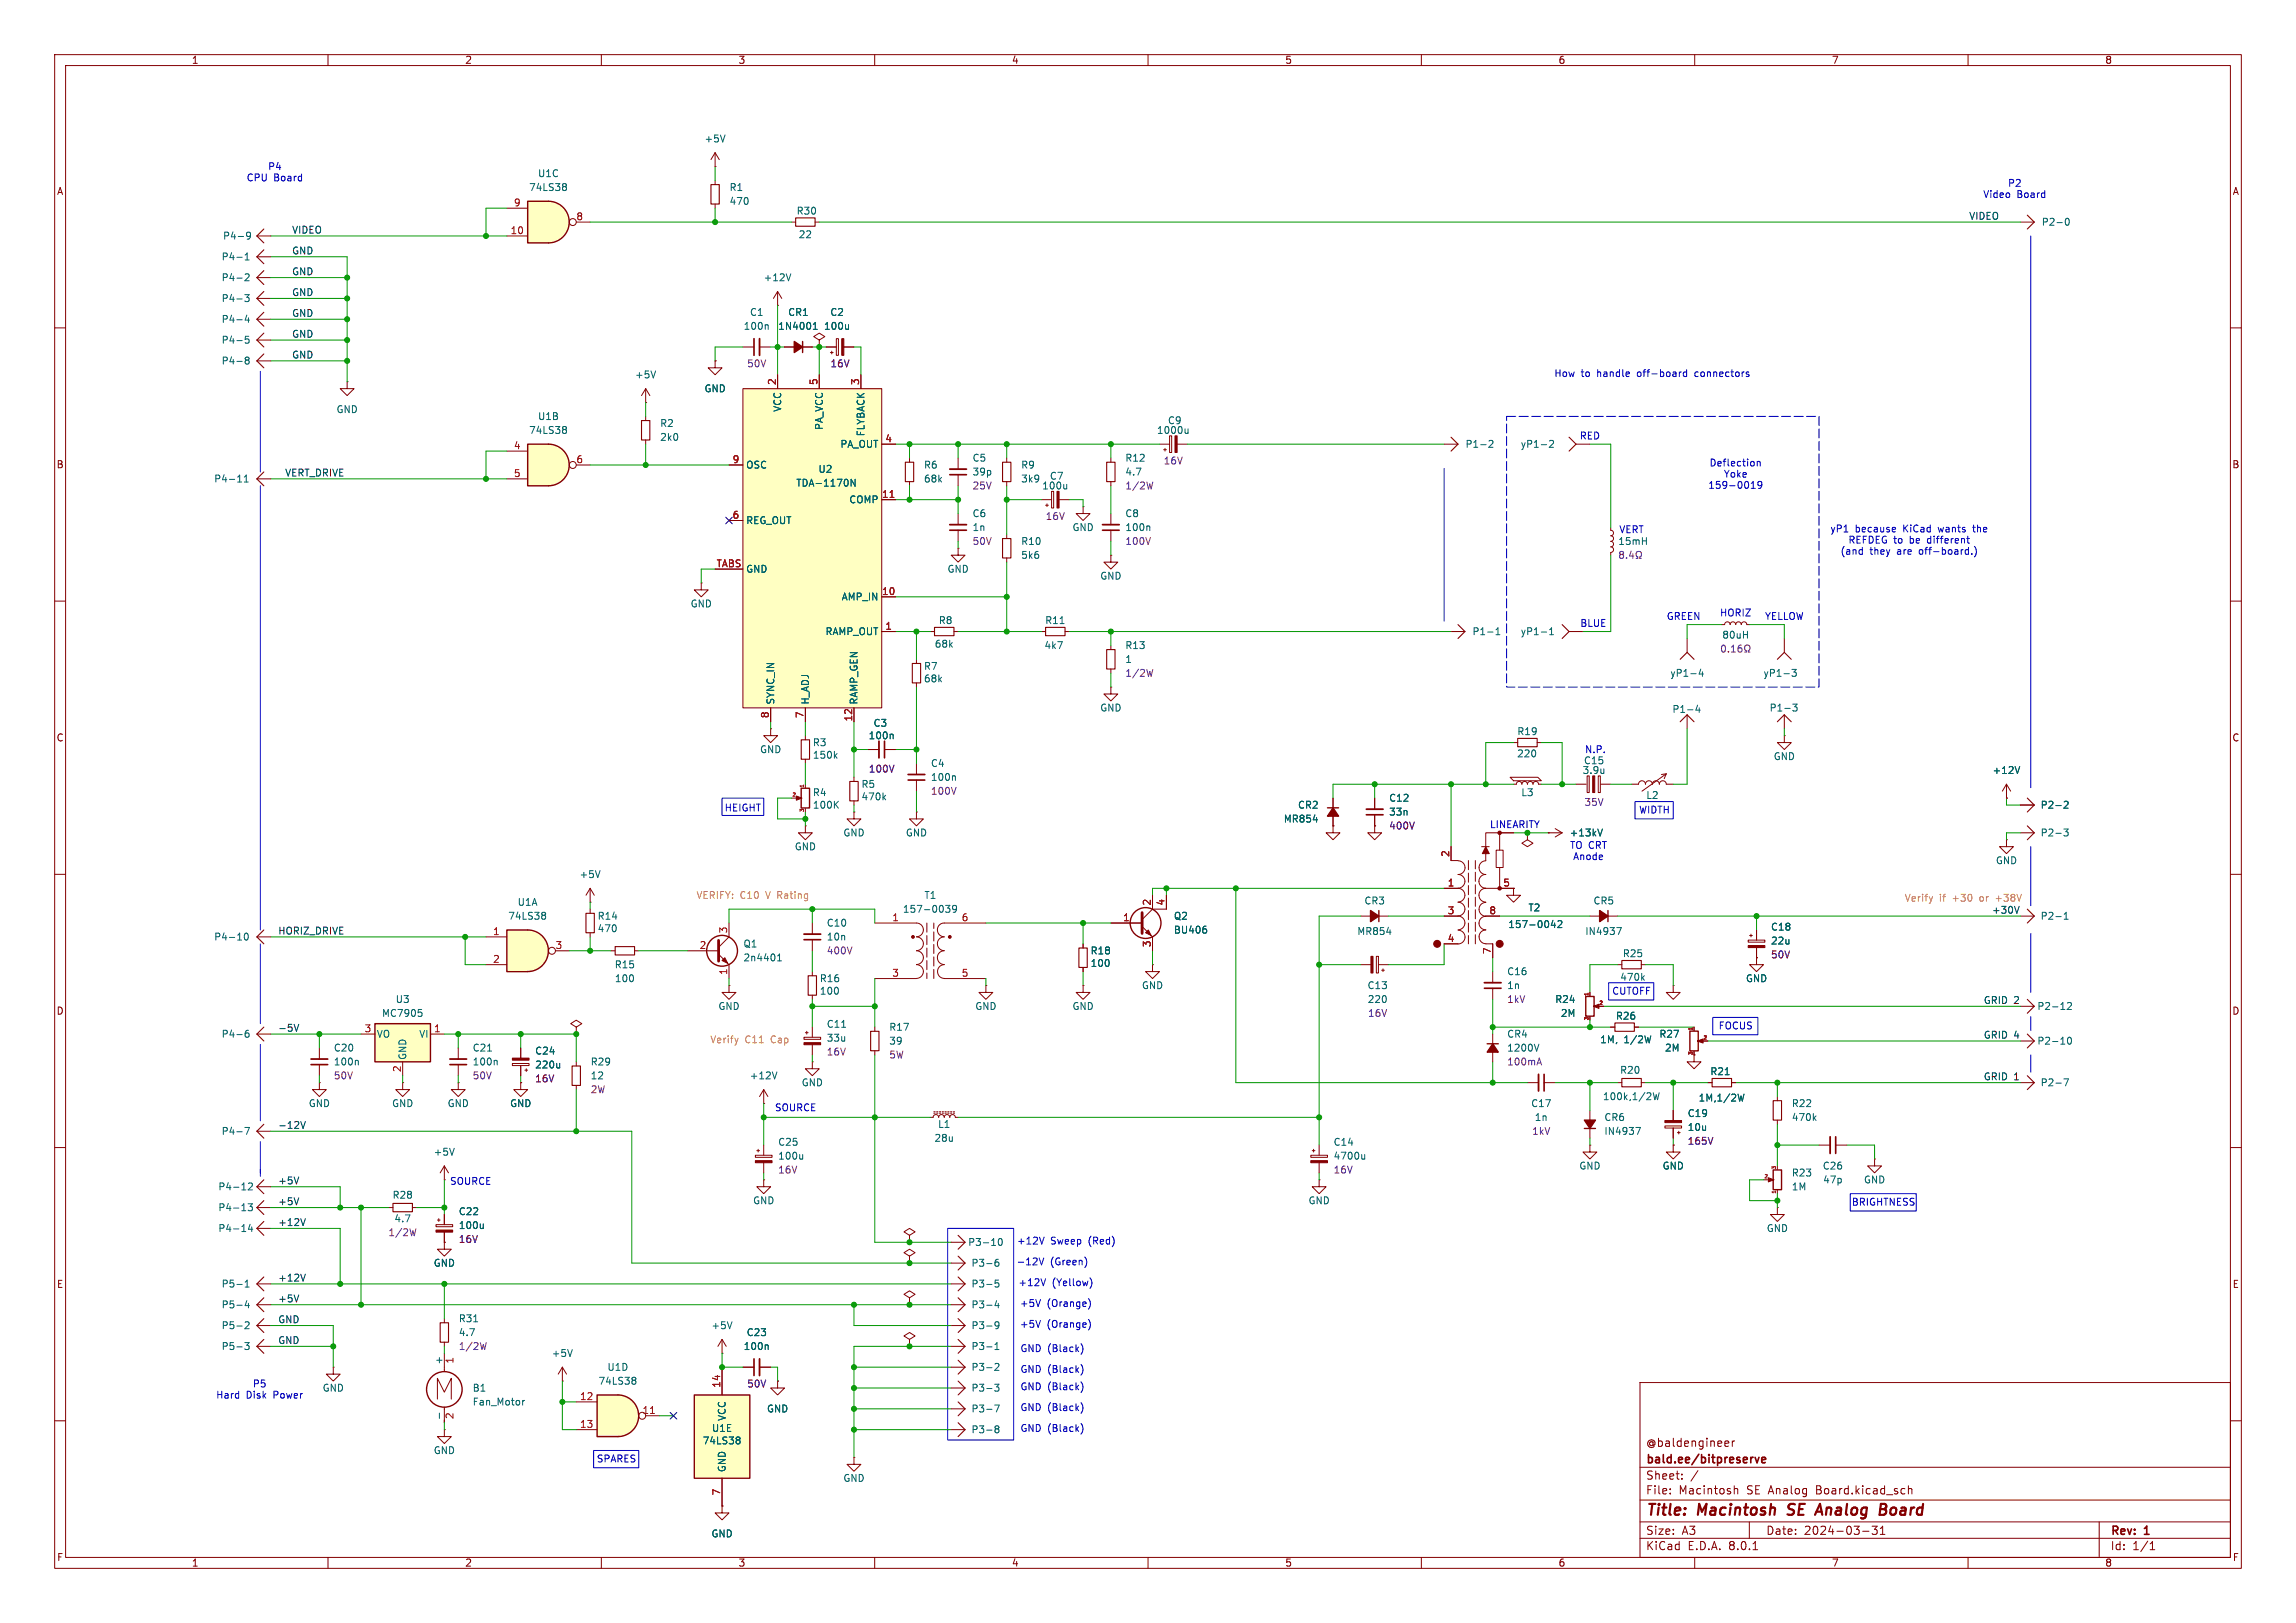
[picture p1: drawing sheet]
<svg xmlns="http://www.w3.org/2000/svg" width="420mm" height="297mm" viewBox="0 0 420 297" stroke-linecap="round" stroke-linejoin="round" font-family="sans-serif">
<defs><g id="words">
<g font-size="2.8" fill="#840000">
<text x="301" y="277.9">Title:</text>
<text x="310.6" y="277.9">Macintosh</text>
<text x="327.9" y="277.9">SE</text>
<text x="334" y="277.9">Analog</text>
<text x="346.3" y="277.9">Board</text>
</g>
<g font-size="2.1" fill="#840000">
<text x="301" y="268.2">bald.ee/bitpreserve</text>
<text x="301" y="265">@baldengineer</text>
<text x="301" y="273.7">File:</text>
<text x="301" y="271">Sheet:</text>
<text x="307.1" y="273.7">Macintosh</text>
<text x="319.6" y="273.7">SE Analog</text>
<text x="332.5" y="273.7">Board.kicad_sch</text>
<text x="301" y="281.1">Size:</text>
<text x="307.6" y="281.1">A3</text>
<text x="323" y="281.1">Date:</text>
<text x="330" y="281.1">2024-03-31</text>
<text x="386" y="281.3">Rev:</text>
<text x="392.4" y="281.3">1</text>
<text x="301" y="283.9">KiCad</text>
<text x="308.7" y="283.9">E.D.A.</text>
<text x="316.3" y="283.9">8.0.1</text>
<text x="386" y="283.9">Id:</text>
<text x="390.1" y="283.9">1/1</text>
</g>
<g font-size="1.8" fill="#840000">
<text x="35" y="11.9">1</text>
<text x="85" y="11.9">2</text>
<text x="135" y="11.9">3</text>
<text x="185" y="11.9">4</text>
<text x="235" y="11.9">5</text>
<text x="285" y="11.9">6</text>
<text x="335" y="11.9">7</text>
<text x="385" y="11.9">8</text>
<text x="10.3" y="35.9">A</text>
<text x="408.3" y="35.9">A</text>
<text x="10.3" y="85.9">B</text>
<text x="408.2" y="85.9">B</text>
<text x="10.3" y="135.9">C</text>
<text x="408.2" y="135.9">C</text>
<text x="10.3" y="185.9">D</text>
<text x="408.2" y="185.9">D</text>
<text x="10.3" y="235.9">E</text>
<text x="408.3" y="235.9">E</text>
<text x="10.3" y="285.9">F</text>
<text x="35" y="286.9">1</text>
<text x="85" y="286.9">2</text>
<text x="135" y="286.9">3</text>
<text x="185" y="286.9">4</text>
<text x="235" y="286.9">5</text>
<text x="285" y="286.9">6</text>
<text x="335" y="286.9">7</text>
<text x="385" y="286.9">8</text>
<text x="408.3" y="285.9">F</text>
</g>
<g font-size="1.8" fill="#006464">
<text x="128.8" y="26.3">+5V</text>
<text x="96.7" y="35.2">74LS38</text>
<text x="98.3" y="32.6">U1C</text>
<text x="133.4" y="35.2">R1</text>
<text x="133.4" y="37.7">470</text>
<text x="145.6" y="39.5">R30</text>
<text x="373.4" y="41.5">P2-0</text>
<text x="40.4" y="47.9">P4-1</text>
<text x="40.7" y="44">P4-9</text>
<text x="146" y="43.8">22</text>
<text x="40.4" y="51.7">P4-2</text>
<text x="139.6" y="51.7">+12V</text>
<text x="40.4" y="55.5">P4-3</text>
<text x="40.4" y="59.3">P4-4</text>
<text x="137.1" y="58">C1</text>
<text x="144.1" y="58">CR1</text>
<text x="151.8" y="58">C2</text>
<text x="40.4" y="63.1">P4-5</text>
<text x="135.9" y="60.6">100n</text>
<text x="142.3" y="60.6">1N4001</text>
<text x="150.6" y="60.6">100u</text>
<text x="40.4" y="66.9">P4-8</text>
<text x="116.1" y="69.4">+5V</text>
<text x="128.8" y="72">GND</text>
<text x="61.5" y="75.8">GND</text>
<text x="98.3" y="77.1">U1B</text>
<text x="143.1" y="75.5" transform="rotate(-90 143.1 75.5)">VCC</text>
<text x="213.5" y="77.8">C9</text>
<text x="96.7" y="79.6">74LS38</text>
<text x="120.7" y="78.3">R2</text>
<text x="120.7" y="80.9">2k0</text>
<text x="150.7" y="78.8" transform="rotate(-90 150.7 78.8)">PA_VCC</text>
<text x="153.6" y="82.1">PA_OUT</text>
<text x="158.3" y="79.9" transform="rotate(-90 158.3 79.9)">FLYBACK</text>
<text x="211.5" y="79.6">1000u</text>
<text x="268" y="82.1">P1-2</text>
<text x="278.1" y="82.1">yP1-2</text>
<text x="39.1" y="88.5">P4-11</text>
<text x="136.4" y="86">OSC</text>
<text x="145.6" y="89.3">TDA-1170N</text>
<text x="149.6" y="86.7">U2</text>
<text x="168.9" y="86">R6</text>
<text x="168.9" y="88.5">68k</text>
<text x="177.8" y="84.7">C5</text>
<text x="177.8" y="87.2">39p</text>
<text x="186.7" y="86">R9</text>
<text x="186.7" y="88.5">3k9</text>
<text x="190.5" y="89.8">100u</text>
<text x="192" y="88">C7</text>
<text x="205.7" y="84.7">R12</text>
<text x="205.7" y="87.2">4.7</text>
<text x="155.3" y="92.3">COMP</text>
<text x="177.8" y="94.8">C6</text>
<text x="205.7" y="94.8">C8</text>
<text x="136.4" y="96.1">REG_OUT</text>
<text x="177.8" y="97.4">1n</text>
<text x="186.7" y="99.9">R10</text>
<text x="196.1" y="97.4">GND</text>
<text x="205.7" y="97.4">100n</text>
<text x="295.9" y="99.9">15mH</text>
<text x="136.4" y="105">GND</text>
<text x="173.2" y="105">GND</text>
<text x="186.7" y="102.5">5k6</text>
<text x="201.2" y="106.3">GND</text>
<text x="126.2" y="111.4">GND</text>
<text x="153.9" y="110.1">AMP_IN</text>
<text x="150.9" y="116.4">RAMP_OUT</text>
<text x="170.9" y="118.7">68k</text>
<text x="171.6" y="114.4">R8</text>
<text x="191" y="119">4k7</text>
<text x="191.1" y="114.4">R11</text>
<text x="205.7" y="119">R13</text>
<text x="269.3" y="116.4">P1-1</text>
<text x="278.1" y="116.4">yP1-1</text>
<text x="314.9" y="117.1">80uH</text>
<text x="168.9" y="122.8">R7</text>
<text x="168.9" y="125.1">68k</text>
<text x="205.7" y="121.5">1</text>
<text x="305.4" y="124.1">yP1-4</text>
<text x="322.5" y="124.1">yP1-3</text>
<text x="141.8" y="129" transform="rotate(-90 141.8 129)">SYNC_IN</text>
<text x="148.2" y="129" transform="rotate(-90 148.2 129)">H_ADJ</text>
<text x="157.1" y="129" transform="rotate(-90 157.1 129)">RAMP_GEN</text>
<text x="201.2" y="130.4">GND</text>
<text x="305.8" y="130.7">P1-4</text>
<text x="323.6" y="130.4">P1-3</text>
<text x="148.6" y="136.8">R3</text>
<text x="158.8" y="135.5">100n</text>
<text x="159.7" y="133.2">C3</text>
<text x="277.5" y="134.7">R19</text>
<text x="138.9" y="138">GND</text>
<text x="148.6" y="139">150k</text>
<text x="170.2" y="140.6">C4</text>
<text x="170.2" y="143.1">100n</text>
<text x="277.4" y="138.8">220</text>
<text x="289.4" y="141.8">3.9u</text>
<text x="289.6" y="140.1">C15</text>
<text x="324.4" y="139.3">GND</text>
<text x="364.4" y="141.8">+12V</text>
<text x="148.6" y="145.9">R4</text>
<text x="148.6" y="148.2">100K</text>
<text x="157.5" y="144.4">R5</text>
<text x="157.5" y="146.7">470k</text>
<text x="237.3" y="148.2">CR2</text>
<text x="254" y="146.9">C12</text>
<text x="254" y="149.4">33n</text>
<text x="278.2" y="145.9">L3</text>
<text x="301" y="146.4">L2</text>
<text x="373.2" y="148.2">P2-2</text>
<text x="145.3" y="155.8">GND</text>
<text x="154.2" y="153.3">GND</text>
<text x="165.6" y="153.3">GND</text>
<text x="234.7" y="150.7">MR854</text>
<text x="287" y="153.3">+13kV</text>
<text x="373.2" y="153.3">P2-3</text>
<text x="105.9" y="160.9">+5V</text>
<text x="365" y="158.3">GND</text>
<text x="94.6" y="166">U1A</text>
<text x="165.1" y="167.2">157-0039</text>
<text x="169" y="164.7">T1</text>
<text x="249.5" y="165.7">CR3</text>
<text x="279.5" y="167">T2</text>
<text x="291.4" y="165.7">CR5</text>
<text x="39.1" y="172.3">P4-10</text>
<text x="92.9" y="168.5">74LS38</text>
<text x="109.2" y="170.8">470</text>
<text x="109.2" y="168.5">R14</text>
<text x="135.9" y="173.6">Q1</text>
<text x="151.1" y="169.8">C10</text>
<text x="151.1" y="172.3">10n</text>
<text x="214.6" y="168.5">Q2</text>
<text x="214.6" y="171">BU406</text>
<text x="248.2" y="171.3">MR854</text>
<text x="275.8" y="170">157-0042</text>
<text x="289.9" y="171.3">IN4937</text>
<text x="323.9" y="170.5">C18</text>
<text x="323.9" y="173">22u</text>
<text x="373.2" y="168.5">P2-1</text>
<text x="112.4" y="177.4">R15</text>
<text x="112.4" y="179.9">100</text>
<text x="135.9" y="176.1">2n4401</text>
<text x="149.9" y="179.9">R16</text>
<text x="199.4" y="177.1">100</text>
<text x="199.4" y="174.9">R18</text>
<text x="275.6" y="178.7">C16</text>
<text x="296.3" y="179.7">470k</text>
<text x="296.8" y="175.4">R25</text>
<text x="319.3" y="179.9">GND</text>
<text x="72.3" y="183.7">U3</text>
<text x="131.3" y="185">GND</text>
<text x="149.9" y="182.2">100</text>
<text x="178.3" y="185">GND</text>
<text x="196.1" y="185">GND</text>
<text x="208.8" y="181.2">GND</text>
<text x="250.1" y="181.2">C13</text>
<text x="250.1" y="183.7">220</text>
<text x="275.6" y="181.2">1n</text>
<text x="284.4" y="183.7">R24</text>
<text x="372.6" y="185">P2-12</text>
<text x="40.4" y="190.1">P4-6</text>
<text x="68.8" y="190.1">VO</text>
<text x="69.8" y="186.3">MC7905</text>
<text x="76.6" y="190.1">VI</text>
<text x="151.1" y="188.3">C11</text>
<text x="151.1" y="190.8">33u</text>
<text x="162.6" y="188.8">R17</text>
<text x="162.6" y="191.4">39</text>
<text x="275.6" y="190.1">CR4</text>
<text x="285.4" y="186.3">2M</text>
<text x="292.6" y="191.1">1M,</text>
<text x="295.5" y="186.8">R26</text>
<text x="297.1" y="191.1">1/2W</text>
<text x="303.4" y="190.1">R27</text>
<text x="372.6" y="191.4">P2-10</text>
<text x="61" y="195.2">100n</text>
<text x="61" y="192.6">C20</text>
<text x="74.5" y="194.1" transform="rotate(-90 74.5 194.1)">GND</text>
<text x="86.4" y="195.2">100n</text>
<text x="86.4" y="192.6">C21</text>
<text x="97.8" y="195.7">220u</text>
<text x="97.8" y="193.2">C24</text>
<text x="108" y="195.2">R29</text>
<text x="108" y="197.7">12</text>
<text x="137.1" y="197.7">+12V</text>
<text x="275.6" y="192.6">1200V</text>
<text x="296.3" y="196.7">R20</text>
<text x="304.5" y="192.6">2M</text>
<text x="312.8" y="197">R21</text>
<text x="56.4" y="202.8">GND</text>
<text x="71.6" y="202.8">GND</text>
<text x="81.8" y="202.8">GND</text>
<text x="93.2" y="202.8">GND</text>
<text x="146.6" y="199">GND</text>
<text x="280" y="202.8">C17</text>
<text x="293.1" y="201.5">100k,1/2W</text>
<text x="310.6" y="201.8">1M,1/2W</text>
<text x="327.7" y="202.8">R22</text>
<text x="373.2" y="199">P2-7</text>
<text x="40.4" y="207.9">P4-7</text>
<text x="142.2" y="209.9">C25</text>
<text x="170.8" y="209.1">28u</text>
<text x="171.5" y="206.6">L1</text>
<text x="243.8" y="209.9">C14</text>
<text x="280.7" y="205.3">1n</text>
<text x="293.4" y="205.3">CR6</text>
<text x="293.4" y="207.9">IN4937</text>
<text x="308.6" y="204.6">C19</text>
<text x="308.6" y="207.1">10u</text>
<text x="327.7" y="205.3">470k</text>
<text x="79.2" y="211.7">+5V</text>
<text x="142.2" y="212.4">100u</text>
<text x="243.8" y="212.4">4700u</text>
<text x="288.8" y="214.2">GND</text>
<text x="304" y="214.2">GND</text>
<text x="327.7" y="215.5">R23</text>
<text x="333.3" y="214.2">C26</text>
<text x="39.8" y="218">P4-12</text>
<text x="39.8" y="221.8">P4-13</text>
<text x="71.7" y="219.6">R28</text>
<text x="137.7" y="220.6">GND</text>
<text x="239.3" y="220.6">GND</text>
<text x="327.7" y="218">1M</text>
<text x="333.4" y="216.8">47p</text>
<text x="340.9" y="216.8">GND</text>
<text x="39.8" y="225.7">P4-14</text>
<text x="72" y="223.9">4.7</text>
<text x="83.8" y="225.1">100u</text>
<text x="83.8" y="222.6">C22</text>
<text x="323.1" y="225.7">GND</text>
<text x="79.2" y="232">GND</text>
<text x="177" y="228.2">P3-10</text>
<text x="177.6" y="232">P3-6</text>
<text x="40.4" y="235.8">P5-1</text>
<text x="40.4" y="239.6">P5-4</text>
<text x="177.6" y="235.8">P3-5</text>
<text x="177.6" y="239.6">P3-4</text>
<text x="40.4" y="243.4">P5-2</text>
<text x="83.8" y="242.2">R31</text>
<text x="83.8" y="244.7">4.7</text>
<text x="130" y="243.4">+5V</text>
<text x="136.5" y="244.7">C23</text>
<text x="177.6" y="243.4">P3-9</text>
<text x="40.4" y="247.2">P5-3</text>
<text x="81" y="249.8" transform="rotate(-90 81 249.8)">+</text>
<text x="100.8" y="248.5">+5V</text>
<text x="111" y="251.1">U1D</text>
<text x="135.9" y="247.2">100n</text>
<text x="177.6" y="251.1">P3-2</text>
<text x="177.6" y="247.2">P3-1</text>
<text x="58.9" y="254.9">GND</text>
<text x="86.4" y="254.9">B1</text>
<text x="86.4" y="257.4">Fan_Motor</text>
<text x="109.4" y="253.6">74LS38</text>
<text x="177.6" y="254.9">P3-3</text>
<text x="130.1" y="262.2">U1E</text>
<text x="132.9" y="260.1" transform="rotate(-90 132.9 260.1)">VCC</text>
<text x="140.2" y="258.7">GND</text>
<text x="177.6" y="262.5">P3-8</text>
<text x="177.6" y="258.7">P3-7</text>
<text x="79.2" y="266.3">GND</text>
<text x="128.4" y="264.5">74LS38</text>
<text x="132.9" y="269.5" transform="rotate(-90 132.9 269.5)">GND</text>
<text x="154.2" y="271.4">GND</text>
<text x="130" y="281.5">GND</text>
</g>
<g font-size="1.8" fill="#0000c2">
<text x="45" y="33.4">CPU</text>
<text x="49" y="31.3">P4</text>
<text x="50.1" y="33.4">Board</text>
<text x="367.2" y="34.4">P2</text>
<text x="362.7" y="36.4">Video</text>
<text x="368.9" y="36.4">Board</text>
<text x="284.2" y="69.2">How</text>
<text x="289.2" y="69.2">to</text>
<text x="292.3" y="69.2">handle</text>
<text x="299.8" y="69.2">off-board</text>
<text x="310.5" y="69.2">connectors</text>
<text x="288.9" y="80.6">RED</text>
<text x="312.4" y="89.7">159-0019</text>
<text x="312.6" y="85.6">Deflection</text>
<text x="315.2" y="87.6">Yoke</text>
<text x="296.1" y="97.8">VERT</text>
<text x="334.7" y="97.6">yP1</text>
<text x="336.6" y="101.7">(and</text>
<text x="338" y="99.7">REFDEG to</text>
<text x="339.3" y="97.6">because</text>
<text x="342" y="101.7">they</text>
<text x="347.1" y="101.7">are</text>
<text x="348.3" y="97.6">KiCad</text>
<text x="349.4" y="99.7">be</text>
<text x="351.3" y="101.7">off-board.)</text>
<text x="352.8" y="99.7">different</text>
<text x="354.9" y="97.6">wants</text>
<text x="361.4" y="97.6">the</text>
<text x="304.8" y="113.6">GREEN</text>
<text x="314.5" y="113">HORIZ</text>
<text x="322.8" y="113.6">YELLOW</text>
<text x="289" y="114.9">BLUE</text>
<text x="289.8" y="138">N.P.</text>
<text x="132.5" y="148.7">HEIGHT</text>
<text x="299.7" y="149.1">WIDTH</text>
<text x="272.4" y="151.7">LINEARITY</text>
<text x="287.1" y="155.5">TO CRT</text>
<text x="287.7" y="157.6">Anode</text>
<text x="294.8" y="182.2">CUTOFF</text>
<text x="314.3" y="188.6">FOCUS</text>
<text x="141.7" y="203.6">SOURCE</text>
<text x="82.2" y="217">SOURCE</text>
<text x="338.6" y="220.8">BRIGHTNESS</text>
<text x="185.9" y="227.9">+12V</text>
<text x="192.2" y="227.9">Sweep</text>
<text x="199.2" y="227.9">(Red)</text>
<text x="185.9" y="231.8">-12V</text>
<text x="192.1" y="231.8">(Green)</text>
<text x="186.2" y="235.6">+12V</text>
<text x="186.5" y="239.4">+5V</text>
<text x="191.5" y="239.4">(Orange)</text>
<text x="192.5" y="235.6">(Yellow)</text>
<text x="186.5" y="243.2">+5V</text>
<text x="191.5" y="243.2">(Orange)</text>
<text x="186.6" y="251.4">GND (Black)</text>
<text x="186.6" y="247.6">GND (Black)</text>
<text x="39.4" y="256.1">Hard</text>
<text x="45" y="256.1">Disk</text>
<text x="46.2" y="254.1">P5</text>
<text x="50.1" y="256.1">Power</text>
<text x="186.6" y="254.6">GND (Black)</text>
<text x="186.6" y="258.4">GND (Black)</text>
<text x="186.6" y="262.2">GND (Black)</text>
<text x="109.1" y="267.8">SPARES</text>
</g>
<g font-size="1.8" fill="#a90000">
<text x="93.9" y="37.8">9</text>
<text x="105.3" y="40.4">8</text>
<text x="93.3" y="42.9">10</text>
<text x="142" y="70.6" transform="rotate(-90 142 70.6)">2</text>
<text x="149.6" y="70.6" transform="rotate(-90 149.6 70.6)">5</text>
<text x="157.2" y="70.6" transform="rotate(-90 157.2 70.6)">3</text>
<text x="93.9" y="82.3">4</text>
<text x="161.9" y="81">4</text>
<text x="93.9" y="87.4">5</text>
<text x="105.3" y="84.8">6</text>
<text x="133.9" y="84.8">9</text>
<text x="133.9" y="95">6</text>
<text x="161.2" y="91.2">11</text>
<text x="131" y="103.9">TABS</text>
<text x="161.2" y="109">10</text>
<text x="161.9" y="115.3">1</text>
<text x="140.7" y="131.5" transform="rotate(-90 140.7 131.5)">8</text>
<text x="147.1" y="131.5" transform="rotate(-90 147.1 131.5)">7</text>
<text x="156" y="132.1" transform="rotate(-90 156 132.1)">12</text>
<text x="265.2" y="156.9" transform="rotate(-90 265.2 156.9)">2</text>
<text x="210.6" y="165.8" transform="rotate(-90 210.6 165.8)">2</text>
<text x="213.1" y="165.8" transform="rotate(-90 213.1 165.8)">4</text>
<text x="264.7" y="162.3">1</text>
<text x="264.7" y="167.4">3</text>
<text x="272.3" y="167.4">8</text>
<text x="274.9" y="162.3">5</text>
<text x="90.1" y="171.2">1</text>
<text x="101.5" y="173.7">3</text>
<text x="127.9" y="173.7">2</text>
<text x="133.1" y="170.9" transform="rotate(-90 133.1 170.9)">3</text>
<text x="163.1" y="168.7">1</text>
<text x="175.8" y="168.7">6</text>
<text x="205.4" y="168.7">1</text>
<text x="210.6" y="173.4" transform="rotate(-90 210.6 173.4)">3</text>
<text x="264.7" y="172.5">4</text>
<text x="90.1" y="176.3">2</text>
<text x="133.1" y="178.5" transform="rotate(-90 133.1 178.5)">1</text>
<text x="163.1" y="178.8">3</text>
<text x="175.8" y="178.8">5</text>
<text x="272.8" y="174.7" transform="rotate(-90 272.8 174.7)">7</text>
<text x="66.6" y="189">3</text>
<text x="79.3" y="189">1</text>
<text x="73.4" y="196.3" transform="rotate(-90 73.4 196.3)">2</text>
<text x="83.3" y="249.6" transform="rotate(-90 83.3 249.6)">1</text>
<text x="106" y="256.3">12</text>
<text x="131.8" y="254" transform="rotate(-90 131.8 254)">14</text>
<text x="83.3" y="259.8" transform="rotate(-90 83.3 259.8)">2</text>
<text x="106" y="261.4">13</text>
<text x="117.4" y="258.8">11</text>
<text x="131.8" y="273.8" transform="rotate(-90 131.8 273.8)">7</text>
</g>
<g font-size="1.8" fill="#0f0f0f">
<text x="360.1" y="40.3">VIDEO</text>
<text x="53.3" y="46.6">GND</text>
<text x="53.3" y="42.8">VIDEO</text>
<text x="53.3" y="50.5">GND</text>
<text x="53.3" y="58.1">GND</text>
<text x="53.3" y="54.3">GND</text>
<text x="53.3" y="65.7">GND</text>
<text x="53.3" y="61.9">GND</text>
<text x="52.1" y="87.3">VERT_DRIVE</text>
<text x="364.3" y="167.3">+30V</text>
<text x="50.8" y="171.1">HORIZ_DRIVE</text>
<text x="362.8" y="183.8">GRID 2</text>
<text x="50.8" y="188.9">-5V</text>
<text x="362.8" y="190.2">GRID 4</text>
<text x="362.8" y="197.8">GRID 1</text>
<text x="50.8" y="206.7">-12V</text>
<text x="50.8" y="216.8">+5V</text>
<text x="50.8" y="220.6">+5V</text>
<text x="50.8" y="224.4">+12V</text>
<text x="50.8" y="234.6">+12V</text>
<text x="50.8" y="238.4">+5V</text>
<text x="50.8" y="242.2">GND</text>
<text x="50.8" y="246">GND</text>
</g>
<g font-size="1.8" fill="#840084">
<text x="136.6" y="67.4">50V</text>
<text x="151.8" y="67.4">16V</text>
<text x="177.8" y="89.8">25V</text>
<text x="205.7" y="89.8">1/2W</text>
<text x="212.8" y="85.2">16V</text>
<text x="191.2" y="95.4">16V</text>
<text x="177.8" y="99.9">50V</text>
<text x="205.7" y="99.9">100V</text>
<text x="205.7" y="124.1">1/2W</text>
<text x="158.8" y="141.6">100V</text>
<text x="170.2" y="145.6">100V</text>
<text x="289.7" y="147.7">35V</text>
<text x="254" y="152">400V</text>
<text x="151.1" y="174.8">400V</text>
<text x="323.9" y="175.6">50V</text>
<text x="275.6" y="183.7">1kV</text>
<text x="250.2" y="186.3">16V</text>
<text x="61" y="197.7">50V</text>
<text x="86.4" y="197.7">50V</text>
<text x="151.1" y="193.4">16V</text>
<text x="162.6" y="193.9">5W</text>
<text x="275.6" y="195.2">100mA</text>
<text x="97.8" y="198.3">16V</text>
<text x="108" y="200.3">2W</text>
<text x="280.2" y="207.9">1kV</text>
<text x="308.6" y="209.7">165V</text>
<text x="142.2" y="214.9">16V</text>
<text x="243.8" y="214.9">16V</text>
<text x="71" y="226.4">1/2W</text>
<text x="83.8" y="227.6">16V</text>
<text x="83.8" y="247.2">1/2W</text>
<text x="136.6" y="254.1">50V</text>
</g>
<g font-size="1.8" fill="#f90">
<text x="127.3" y="164.7">VERIFY: C10</text>
<text x="140.2" y="164.7">V Rating</text>
<text x="348.3" y="165.2">Verify</text>
<text x="354.8" y="165.2">if</text>
<text x="357.3" y="165.2">+30</text>
<text x="362.4" y="165.2">or</text>
<text x="365.5" y="165.2">+38V</text>
<text x="129.8" y="191.1">Verify</text>
<text x="136.3" y="191.1">C11</text>
<text x="141.1" y="191.1">Cap</text>
</g>
<g font-size=".9" fill="#a90000">
<text x="144.8" y="145.8">2</text>
<text x="147.1" y="148.7" transform="rotate(-90 147.1 148.7)">3</text>
<text x="147.1" y="144.3" transform="rotate(-90 147.1 144.3)">1</text>
<text x="290.6" y="182.4" transform="rotate(-90 290.6 182.4)">1</text>
<text x="292.4" y="183.9">2</text>
<text x="290.6" y="186.8" transform="rotate(-90 290.6 186.8)">3</text>
<text x="309.6" y="188.7" transform="rotate(-90 309.6 188.7)">1</text>
<text x="311.5" y="190.2">2</text>
<text x="322.6" y="215.6">2</text>
<text x="324.9" y="214.1" transform="rotate(-90 324.9 214.1)">3</text>
<text x="324.9" y="218.6" transform="rotate(-90 324.9 218.6)">1</text>
</g>
<text font-size=".9" fill="#840000" x="309.6" y="193.2" transform="rotate(-90 309.6 193.2)">3</text>
</g></defs>
<g fill="none" stroke="#840000" stroke-width=".18">
<path d="M10 10h400v277h-400zM12 12h396v273h-396zM60 10v2M110 10v2M160 10v2M210 10v2M260 10v2M310 10v2M360 10v2M10 60h2M408 60h2M118.1 73.7h.1"/>
<path d="M118.1 71.1l-.8 1.3M118.1 71.1v2.6M118.1 71.1l.8 1.3M213.9 79.8h.4v3h-.4zM203.2 83.8v.8M203.2 88.1v.8M203.2 94v2M203.2 97v2.1M212.1 81.3h1.8M212.9 82.3h.5M213.1 82v.6M215.3 81.3h1.9"/>
<path d="M264.2 81.3h2.5M10 110h2M203.2 118.1v.8M265.4 115.6h2.6M408 110h2M203.2 122.4v.8M10 160h2M243.8 151.1v1.3h1.3l-1.3 1.3-1.2-1.3h1.2M243.8 151.1h.1M243.8 146.1v5M265.4 154.9v2.6h1.3M266.7 157.5a1.26 1.26 0 0 1 1.3 1.3 1.26 1.26 0 0 1-1.3 1.2"/>
<path d="M271 154.9h1.4M271.8 156.2v1.3M271.8 157.5a1.26 1.26 0 0 0-1.2 1.3 1.26 1.26 0 0 0 1.2 1.2M273.7 155.6h1.3v3.2h-1.3zM274.3 152.4v3.2M274.3 158.8v3.8M276.2 142.2h5.1l.6 .7h-5zM276.9 143.5h.5l.1-.3 .4-.2 .3 .2 .2 .3 .1-.3 .4-.2 .4 .2 .1 .3 .1-.3 .4-.2 .4 .2 .1 .3 .2-.3 .3-.2 .4 .2 .1 .3h.5M276.9 152.4h-5.1v2.5M283.2 152.4h.1M283.2 152.4h2.5M284.5 151.6l1.2 .8"/>
<path d="M285.7 152.4l-1.2 .8M288.3 143.5h1.8M290.3 142h.4v3h-.4zM292.4 142h.3v3h-.3zM292.8 143.5h1.8M367 153.7v1.2h1.3l-1.3 1.3-1.2-1.3h1.2M367 153.7h.1M367 146.1h.1M367 143.5l-.7 1.3M367 143.5v2.6M367 143.5l.8 1.3M369.6 147.3h2.5"/>
<path d="M408 160h2M264.2 167.6h2.5a1.26 1.26 0 0 1 1.3 1.3 1.26 1.26 0 0 1-1.3 1.3M264.2 162.6h2.5a1.27 1.27 0 0 1 1.3 1.2 1.27 1.27 0 0 1-1.3 1.3 1.26 1.26 0 0 1 1.3 1.3 1.26 1.26 0 0 1-1.3 1.2M266.7 160a1.26 1.26 0 0 1 1.3 1.3 1.26 1.26 0 0 1-1.3 1.2M266.7 170.2a1.26 1.26 0 0 1 1.3 1.3 1.26 1.26 0 0 1-1.3 1.2h-2.5M270.5 168.9a1.25 1.25 0 0 0 1.3 1.3M271.8 160a1.26 1.26 0 0 0-1.3 1.3 1.26 1.26 0 0 0 1.3 1.2M271.8 172.7h1.2v2.6M271.8 165.1a1.26 1.26 0 0 0-1.2 1.3 1.26 1.26 0 0 0 1.2 1.3l2.5-.1M271.8 167.7a1.23 1.23 0 0 0-1.2 1.3M271.8 170.2a1.26 1.26 0 0 0-1.2 1.2 1.26 1.26 0 0 0 1.2 1.3M276.9 162.6h-5.1a1.26 1.26 0 0 0-1.3 1.2 1.26 1.26 0 0 0 1.3 1.3"/>
<path d="M276.9 162.6v1.2h1.2l-1.2 1.3-1.3-1.3h1.3M276.9 162.6h.1M319.8 172h3v.4h-3zM320 171.2h.5M320.3 170.9v.6M321.3 175.3v1.2h1.3l-1.3 1.3-1.3-1.3h1.3M321.3 175.3h.1M321.3 170.2v1.8M321.3 173.4v1.9M83.8 191.8v2M83.8 194.8v2.1M369.6 198.1h2.5"/>
<path d="M369.6 190.5h2.5M369.6 184.2h2.5M10 210h2M239.8 211.4h3v.4h-3zM240 210.6h.5M240.3 210.3v.5M241.3 209.6v1.8M241.3 212.8v1.8M408 210h2M71.1 221h.8M75.4 221h.8M79.8 224.1h3v.4h-3z"/>
<path d="M80 223.3h.5M80.3 223v.5M81.3 227.3v1.3h1.2l-1.2 1.3-1.3-1.3h1.3M81.3 227.3h.1M81.3 222.2v1.9M81.3 225.5v1.8M10 260h2M80 256v-3.8l1.3 2.6 1.2-2.6v3.8M81.3 241.3v.8M81.3 245.6v.8M81.3 247.6v3.4M81.3 257.5v2.8"/>
<path d="M102.9 252.7h.1M102.9 250.2l-.8 1.3M102.9 250.2v2.5M102.9 250.2l.7 1.3M132.1 247.6h.1M132.1 245.1l-.8 1.3M132.1 245.1v2.5M132.1 245.1l.7 1.3M135.9 250.2h2M138.9 250.2h2.1M300 253h108v32h-108zM408 260h2"/>
<path d="M81.3 261.6v1.3h1.2l-1.2 1.3-1.3-1.3h1.3M81.3 261.6h.1M300 278.5h108M300 274.5h108M300 268.5h108M305.5 273.2v.2M305.5 272.5v.1M307.7 270.5v.2M307.7 269.8v.1M310.6 269.1l-1.3 1.9M315.7 263.7l.5 .1v.2l-.7 .2M316.2 264.6l-.5 .1"/>
<path d="M316.9 263.7v1M317.2 271.9v1.5M317.2 272.5l.2-.1 .4 .1 .1 .9M317.3 263.7l-.3 .1-.1 .2M320 278.5v3M343.4 279.3l-.5 .6 .4 .1v.6l-.2 .2h-.4l-.3-.2M343.9 279.7l.5-.4v1.5M349.1 272.5l.2-.1 .4 .1v.9M349.1 271.9v1.5M384 278.5v6.5M60 285v2M110 285v2"/>
<path d="M160 285v2M210 285v2M260 285v2M300 281.5h108M310 285v2M320.7 283.6h.8M340.7 280.2h1.2M343.9 280.8h.9M360 285v2M393.3 283.6h.9M393.3 282.5l.4-.4v1.5"/>
</g>
<path d="M327 277.1l.2 .1M327.3 275.4l-.1 .2v.4M332 277.2l.9-2 .4 2M332.3 276.6h.9M343.9 276.2h.7M344.1 275.2h.6a.49 .49 0 0 1 .4 .5 .49 .49 0 0 1-.5 .5M344.6 276.2l.3 .1a.58 .58 0 0 1-.3 .9h-.8" fill="none" stroke="#840000" stroke-width=".4"/>
<path d="M201.7 97h3M82.3 194.8h3M137.9 248.7v3M321 266.7l.4 1 .4-1M322.3 267.2l.7-.2-.1-.2-.4-.1-.2 .2v.7h.6" fill="none" stroke="#840000" stroke-width=".3"/>
<path d="M201.7 96h3M82.3 193.8h3M138.9 248.7v3" fill="none" stroke="#840000" stroke-width=".33"/>
<g fill="none" stroke="#006464" stroke-width=".18">
<path d="M119.9 67.9l-.4 1.3M217.3 78.5v.8M217.3 79.2l-.2 .1h-.3M210.1 96.2l.2 .2v.7M272.4 80.7l.5-.1 .2 .4-.8 .9h.8M273.6 116.1h.8M273.6 115.2l.4-.3v1.2M240.2 150h.8M292.3 151.7l.4 1.3 .4-1.3M293.4 140.7v.8M293.4 141.4l-.1 .1M369.4 140.3l-.4 1.2"/>
<path d="M377.6 146.8l.5-.2 .2 .4-.8 .9h.8M284.1 168.4l-.3 .9h.8M284.4 168.9v.8M285 168.6l.5-.1 .2 .3-.8 .9h.8M89.2 192.3h.7M90.8 194l.1 .2v.7M377.5 197.4h.9l-.6 1.3M378.2 183.6l.5-.1 .2 .3-.8 .9h.8M378.3 189.9l.2-.1a.68 .68 0 0 1 .4 .6 .68 .68 0 0 1-.4 .7l-.3-.5zM249.6 211.3v.8M249.6 212l-.1 .1h-.3M88.4 224v.8"/>
<path d="M88.4 224.7l-.2 .1M80.4 258.6v1M86.7 241.9h.7M95.6 256.3v.8M96 256.3l-.4 .2M104.7 247l-.4 1.2M133.9 241.9l-.4 1.2M140.3 246.1l.2 .2v.7"/>
</g>
<g fill="#840000" stroke="#840000" stroke-width=".18">
<path d="M239.8 212.4h3v.4h-3z"/>
<path d="M319.8 173h3v.4h-3z"/>
<path d="M79.8 225.1h3v.4h-3z"/>
<path d="M214.9 79.8h.4v3h-.4z"/>
<path d="M291.3 142h.4v3h-.4z"/>
<path d="M271.8 154.9l.6 1.3h-1.3z"/>
<circle cx="262.9" cy="172.7" r=".63"/>
<circle cx="274.3" cy="172.7" r=".63"/>
<circle cx="274.3" cy="162.6" r=".32"/>
<circle cx="274.3" cy="152.4" r=".32"/>
</g>
<g fill="none" stroke="#840000" stroke-width=".25">
<path d="M242.8 147.8h2.1"/>
<circle cx="81.3" cy="254.3" r="3.3"/>
</g>
<path d="M243.8 147.8l1.1 1.6h-2.1z" fill="#840000" stroke="#840000" stroke-width=".25"/>
<path d="M202.4 84.6h1.6v3.5h-1.6zM265.4 80l1.3 1.3-1.3 1.3M202.4 118.9h1.6v3.5h-1.6zM266.7 114.3l1.3 1.3-1.3 1.2M370.8 146.1l1.3 1.2-1.3 1.3M370.8 196.9l1.3 1.2-1.3 1.3M370.8 189.2l1.3 1.3-1.3 1.3M370.8 182.9l1.3 1.3-1.3 1.2M71.9 220.2h3.5v1.5h-3.5zM80.5 242.1h1.5v3.5h-1.5z" fill="none" stroke="#840000" stroke-width=".2"/>
<path d="M210.9 88.2l-.3 1.3-.3-.9M210.9 122.5l-.3 1.3-.3-.9M76.1 224.9l-.3 1.2-.3-.9M89 245.7l-.4 1.3-.2-.9" fill="none" stroke="#840084" stroke-width=".18"/>
<path d="M268.6 157.5v15.2M269.9 172.7v-15.2" fill="none" stroke="#840000" stroke-width=".18" stroke-dasharray="1.7 .6"/>
<path d="M113 255.3a3.8 3.8 0 0 1 3.8 3.8 3.8 3.8 0 0 1-3.8 3.8z" fill="#ffffc2" stroke="#ffffc2" stroke-width=".18"/>
<path d="M109.2 255.3h3.8v7.6h-3.8z" fill="#ffffc2"/>
<path d="M294.1 166.6v2.1M109.2 255.3h3.8a3.8 3.8 0 0 1 3.8 3.8 3.8 3.8 0 0 1-3.8 3.8h-3.8z" fill="none" stroke="#840000" stroke-width=".25"/>
<g fill="none" stroke="#840000" stroke-width=".18">
<path d="M279.4 152.4v1.3l1 .6-1 .6-1-.6 1-.6M279.4 152.4h.1M290.8 167.6h5.1M105.4 256.5h3.8M118.1 259.1h2.5M105.4 261.6h3.8"/>
<circle cx="117.5" cy="259.1" r=".63"/>
</g>
<path d="M119 258.7h.7" fill="none" stroke="#a90000" stroke-width=".18"/>
<path d="M295.7 169.7h.9l-.6 1.3M115.8 252h.3l.2 .3-.2 .3M115.8 252.6h.3M116.1 252.6l.2 .2v.3l-.1 .1-.4 .1" fill="none" stroke="#006464" stroke-width=".18"/>
<path d="M292.6 166.6l1.5 1-1.5 1.1z" fill="#840000" stroke="#840000" stroke-width=".25"/>
<path d="M100.3 36.8a3.8 3.8 0 0 1 3.8 3.8 3.8 3.8 0 0 1-3.8 3.9z" fill="#ffffc2" stroke="#ffffc2" stroke-width=".18"/>
<path d="M96.5 36.8h3.8v7.7h-3.8z" fill="#ffffc2"/>
<path d="M96.5 36.8h3.8a3.8 3.8 0 0 1 3.8 3.8 3.8 3.8 0 0 1-3.8 3.9h-3.8z" fill="none" stroke="#840000" stroke-width=".25"/>
<g fill="none" stroke="#840000" stroke-width=".18">
<path d="M92.7 38.1h3.8M92.7 43.2h3.8M105.4 40.6h2.5M118.1 76.2v.8M118.1 80.5v.8M133.3 180.3v1.3h1.3l-1.3 1.3-1.2-1.3h1.2M133.3 180.3h.1M139.7 199.4l-.8 1.3M139.7 199.4v2.5M139.7 199.4l.8 1.3M139.7 201.9h.1"/>
<circle cx="104.8" cy="40.6" r=".63"/>
</g>
<path d="M103.1 33.6h.3l.2 .2-.2 .3M103.1 34.1h.3M103.4 34.1l.2 .2v.3l-.2 .3h-.3M142.1 196.2l-.4 1.2" fill="none" stroke="#006464" stroke-width=".18"/>
<path d="M117.3 77h1.6v3.5h-1.6z" fill="none" stroke="#840000" stroke-width=".2"/>
<path d="M100.3 81.3a3.8 3.8 0 0 1 3.8 3.8 3.8 3.8 0 0 1-3.8 3.8z" fill="#ffffc2" stroke="#ffffc2" stroke-width=".18"/>
<path d="M96.5 81.3h3.8v7.6h-3.8z" fill="#ffffc2"/>
<path d="M146.8 62.5v2M96.5 81.3h3.8a3.8 3.8 0 0 1 3.8 3.8 3.8 3.8 0 0 1-3.8 3.8h-3.8zM272 191h2.1M290.1 182.3h1.5v3.7h-1.5z" fill="none" stroke="#840000" stroke-width=".25"/>
<g fill="none" stroke="#840000" stroke-width=".18">
<path d="M130.8 30.5h.1M130.8 27.9l-.8 1.3M130.8 27.9v2.6M130.8 33v.8M130.8 37.3v.8M130.8 27.9l.8 1.3M142.2 55.9h.1M142.2 53.3l-.7 1.3M142.2 53.3v2.6M142.2 53.3l.8 1.3M144.8 40.6h.7M149.1 40.6h.8"/>
<path d="M130.8 66v1.3h1.3l-1.3 1.3-1.3-1.3h1.3M130.8 66h.1M135.9 63.5h2M138.9 63.5h2.1M143.5 63.5h5.1M149.9 62.2l1-.6-1-.6-1.1 .6 1.1 .6v1.3M149.9 63.5h.1M151.1 63.5h1.9M151.9 64.5h.5M152.1 64.3v.5M153 62h.4v3h-.4zM154.4 63.5h1.8"/>
<path d="M92.7 82.6h3.8M92.7 87.6h3.8M105.4 85.1h2.5M273 177.8v2M147.1 189.8h3v.4h-3zM147.3 189h.5M147.6 188.7v.5M148.6 194.3v1.3h1.3l-1.3 1.3-1.3-1.3h1.3M148.6 194.3h.1M148.6 188v1.8M148.6 191.2v1.8M160 188v.7"/>
<path d="M160 192.3v.7M180.3 180.3v1.3h1.3l-1.3 1.3-1.2-1.3h1.2M180.3 180.3h.1M273 180.8v2.1M273 189.2v5.1M290.8 181.6v.6M290.8 186.1v.6M292.4 184.2h1M138.2 211.4h3v.4h-3zM138.4 210.6h.5M138.7 210.3v.5M139.7 215.9v1.3h1.3l-1.3 1.2-1.3-1.2h1.3"/>
<path d="M139.7 215.9h.1M139.7 209.6v1.8M139.7 212.8v1.8M170.2 204.5h.5l.1-.4 .4-.1 .4 .1 .1 .4 .2-.4 .3-.1 .4 .1 .1 .4 .2-.4 .3-.1 .4 .1 .1 .4 .2-.4 .3-.1 .4 .1 .2 .4h.5M170.8 203.7h.3M170.8 203.5h.3M171.3 203.7h.3M171.3 203.5h.3M171.8 203.7h.3M171.8 203.5h.3M172.3 203.7h.3M172.3 203.5h.3"/>
<path d="M172.8 203.7h.3M172.8 203.5h.3M173.4 203.7h.2M173.4 203.5h.2M173.9 203.7h.2M173.9 203.5h.2M174.4 203.7h.2M174.4 203.5h.2"/>
<circle cx="104.8" cy="85.1" r=".63"/>
</g>
<g fill="none" stroke="#006464" stroke-width=".18">
<path d="M132.6 24.7l-.4 1.3M140.3 59.4l.2 .2v.7M144.7 50.1l-.5 1.3M148.8 59.4l.3-.4v1.3M155.2 59.4v.9M103.1 78h.3l.2 .3-.2 .3M103.1 78.6h.3M103.4 78.6l.2 .2v.3l-.1 .2h-.4M148.8 60.3h.7M155.2 60.1l-.2 .2M154 188h.7M281.5 191.1l-.4 1.2"/>
<path d="M146.8 211.3v.8M146.8 212l-.2 .1"/>
</g>
<g fill="#840000" stroke="#840000" stroke-width=".18">
<path d="M147.1 190.8h3v.4h-3z"/>
<path d="M291.5 184.2l1-.4v.7z"/>
<path d="M138.2 212.4h3v.4h-3z"/>
<path d="M154 62h.4v3h-.4z"/>
</g>
<path d="M130 33.8h1.6v3.5h-1.6zM145.5 39.9h3.6v1.5h-3.6zM159.3 188.7h1.5v3.6h-1.5z" fill="none" stroke="#840000" stroke-width=".2"/>
<path d="M290.5 181.7v.4" fill="none" stroke="#a90000" stroke-width=".18"/>
<path d="M138.9 62v3M271.5 179.8h3.1" fill="none" stroke="#840000" stroke-width=".33"/>
<path d="M137.9 62v3M271.5 180.8h3.1" fill="none" stroke="#840000" stroke-width=".3"/>
<g fill="#840000" stroke="#840000" stroke-width=".25">
<path d="M273 191l1.1 1.5h-2.1z"/>
<path d="M145.3 62.5l1.5 1-1.5 1z"/>
</g>
<path d="M281.3 194.5h.6M281.6 193.6l.4 1.3" fill="none" stroke="#840084" stroke-width=".18"/>
<path d="M135.9 71.1h25.4v58.4h-25.4z" fill="#ffffc2"/>
<g fill="none" stroke="#840000" stroke-width=".18">
<path d="M135.9 71.1h25.4v58.4h-25.4zM142.2 68.6v2.5M149.9 68.6v2.5M157.5 68.6v2.5M133.3 95.3h2.6M133.3 85.1h2.6M161.3 91.4h2.5M161.3 81.3h2.5M166.4 83.8v.8M166.4 88.1v.8M175.3 83.8v2.1M175.3 86.9v2"/>
<path d="M175.3 94v2M175.3 97v2.1M128.3 106.7v1.3h1.2l-1.2 1.2-1.3-1.2h1.3M128.3 106.7h.1M130.8 104.1h5.1M161.3 115.6h2.5M161.3 109.2h2.5M175.3 100.3v1.3h1.2l-1.2 1.3-1.3-1.3h1.3M175.3 100.3h.1M141 129.5v2.6M147.3 129.5v2.6M156.2 129.5v2.6"/>
<path d="M58.4 191.8v2M58.4 194.8v2.1"/>
</g>
<path d="M162.8 91h.7" fill="none" stroke="#a90000" stroke-width=".18"/>
<path d="M156.4 87.7v1.3l-.7-1.3v1.3M65.4 194l.1 .2v.7" fill="none" stroke="#006464" stroke-width=".18"/>
<path d="M173.7 85.9h3.1M173.7 96h3.1M56.9 193.8h3" fill="none" stroke="#840000" stroke-width=".33"/>
<path d="M173.7 86.9h3.1M173.7 97h3.1M56.9 194.8h3" fill="none" stroke="#840000" stroke-width=".3"/>
<path d="M165.6 84.6h1.5v3.5h-1.5z" fill="none" stroke="#840000" stroke-width=".2"/>
<path d="M68.6 187.3h10.1v7h-10.1z" fill="#ffffc2"/>
<g fill="none" stroke="#840000" stroke-width=".25">
<path d="M146.6 144.2h1.5v3.7h-1.5zM68.6 187.3h10.1v7h-10.1zM309.1 188.7h1.5v3.6h-1.5z"/>
<circle cx="132.1" cy="174" r="2.82"/>
<circle cx="209.5" cy="168.9" r="2.82"/>
</g>
<g fill="none" stroke="#840000" stroke-width=".18">
<path d="M47 50.8h2.5M47 47h2.5M47 54.6h2.5M47 43.2h2.5M47 58.4h2.5M47 66h2.5M47 62.2h2.5M63.5 69.9v1.2h1.3l-1.3 1.3-1.3-1.3h1.3M63.5 69.9h.1M47 87.6h2.5M184.1 83.8v.8M184.1 88.1v.8"/>
<path d="M184.1 97.8v.8M190.5 91.4h1.9M191.3 92.5h.5M191.5 92.2v.5M192.4 89.9h.3v3.1h-.3zM193.7 91.4h1.9M198.1 92.7v1.3h1.3l-1.3 1.3-1.3-1.3h1.3M198.1 92.7h.1M170.2 115.6h.7M174.5 115.6h.8M184.1 102.1v.8M190.5 115.6h.8"/>
<path d="M194.8 115.6h.8M203.2 101.6v1.3h1.3l-1.3 1.2-1.3-1.2h1.3M203.2 101.6h.1M141 133.4v1.2h1.2l-1.2 1.3-1.3-1.3h1.3M141 133.4h.1M147.3 134.6v.8M147.3 138.9v.8M158.7 137.2h2.1M161.8 137.2h2M167.6 120.7v.7M167.6 125v.7M167.6 139.7v2"/>
<path d="M203.2 125.7v1.3h1.3l-1.3 1.3-1.3-1.3h1.3M203.2 125.7h.1M144.8 146.1h1M147.3 151.1v1.3h1.3l-1.3 1.3-1.3-1.3h1.3M147.3 151.1h.1M147.3 143.5v.6M147.3 148v.6M156.2 148.6v1.3h1.3l-1.3 1.2-1.3-1.2h1.3M156.2 148.6h.1M156.2 142.2v.8M156.2 146.6v.7M167.6 148.6v1.3h1.3l-1.3 1.2-1.2-1.2h1.2"/>
<path d="M167.6 148.6h.1M167.6 142.7v2.1M47 171.5h2.5M107.9 165.1h.1M107.9 162.6l-.7 1.2M107.9 162.6v2.5M107.9 166.4v.7M107.9 170.7v.8M107.9 162.6l.8 1.2M111.8 174h.7M116.1 174h.7M125.7 174h5.7"/>
<path d="M131.4 174.6l1.9 1.9v2.6M133.3 168.9v2.6l-1.9 1.9M148.6 168.9v2M148.6 172v2M148.6 177.8v.8M160 168.9h7.6a1.27 1.27 0 0 1 1.3 1.3M160 179.1h7.6M167.6 174a1.27 1.27 0 0 1 1.3 1.3M168.9 177.8a1.28 1.28 0 0 1-1.3 1.2M168.9 175.3a1.28 1.28 0 0 1-1.3 1.2 1.32 1.32 0 0 1 1.3 1.3M168.9 172.7a1.28 1.28 0 0 1-1.3 1.3M168.9 170.2a1.28 1.28 0 0 1-1.3 1.2 1.32 1.32 0 0 1 1.3 1.3"/>
<path d="M172.7 174a1.26 1.26 0 0 0-1.2 1.2 1.26 1.26 0 0 0 1.2 1.3 1.27 1.27 0 0 0-1.2 1.3 1.27 1.27 0 0 0 1.2 1.2M172.7 179.1h7.6M180.3 168.9h-7.6a1.27 1.27 0 0 0-1.2 1.3 1.27 1.27 0 0 0 1.2 1.3 1.26 1.26 0 0 0-1.2 1.2 1.26 1.26 0 0 0 1.2 1.3M198.1 172.7v.8M198.1 177v.8M203.2 168.9h5.7M208.9 169.5l1.9 2v2.5M210.8 176.5v1.3h1.3l-1.3 1.3-1.3-1.3h1.3M210.8 176.5h.1M210.8 166.4l-1.9 1.9M210.8 163.8v2.6M213.4 163.8v2.6h-2.6"/>
<path d="M47 189.2h2.5M58.4 198.1v1.3h1.3l-1.3 1.3-1.3-1.3h1.3M58.4 198.1h.1M66 189.2h2.6M73.7 198.1v1.3h1.2l-1.2 1.3-1.3-1.3h1.3M73.7 198.1h.1M73.7 194.3v2.6M78.7 189.2h2.6M83.8 198.1v1.3h1.3l-1.3 1.3-1.3-1.3h1.3M83.8 198.1h.1M93.7 194.6h3.1v.4h-3.1zM95.2 198.1v1.3h1.3l-1.3 1.3-1.2-1.3h1.2"/>
<path d="M95.2 198.1h.1M95.2 191.8v1.8M95.2 195v1.9M96 195.8h.5M96.3 195.6v.5M105.4 188l1-.7-1-.6-1 .6 1 .7v1.2M105.4 189.2h.1M105.4 194.3v.8M105.4 198.6v.8M148.6 182.1v.8M198.1 180.3v1.3h1.3l-1.3 1.3-1.3-1.3h1.3M198.1 180.3h.1"/>
<path d="M309.9 192.4v1.9h1.2l-1.2 1.3-1.3-1.3h1.3M309.9 188v.6M311.4 190.5h1M312.4 198.1h.8M316.7 198.1h.8M47 207h2.5M47 217.2h2.5M81.3 215.9h.1M81.3 213.4l-.8 1.2M81.3 213.4v2.5M81.3 213.4l.7 1.2M241.3 215.9v1.3h1.3l-1.3 1.2-1.3-1.2h1.3"/>
<path d="M241.3 215.9h.1M304.5 206h3.1v.4h-3.1zM306.1 209.6v1.2h1.2l-1.2 1.3-1.3-1.3h1.3M306.1 209.6h.1M306.1 203.2v1.9M306.1 206.4v1.9M306.8 207.3h.5M307.1 207v.5M47 234.9h2.5M47 238.8h2.5M47 224.8h2.5M47 221h2.5"/>
<path d="M166.4 229.9l1-.7-1-.6-1 .6 1 .7v1.2M166.4 231.1h.1M166.4 226.1l1-.7-1-.6-1 .6 1 .7v1.2M166.4 227.3h.1M166.4 237.5l1-.6-1-.7-1 .7 1 .6v1.3M166.4 238.8h.1M174 227.3h2.5M174 231.1h2.5M174 234.9h2.5M174 238.8h2.5M47 242.6h2.5M47 246.4h2.5"/>
<path d="M61 250.2v1.3h1.2l-1.2 1.2-1.3-1.2h1.3M61 250.2h.1M166.4 245.1l1-.6-1-.7-1 .7 1 .6v1.3M166.4 246.4h.1M174 242.6h2.5M174 254h2.5M174 250.2h2.5M174 257.8h2.5M174 246.4h2.5M174 261.6h2.5"/>
</g>
<g fill="none" stroke="#006464" stroke-width=".18">
<path d="M44.8 53.9h.8l-.5 .5 .4 .1v.6l-.2 .1-.5-.1M44.8 50.2l.5-.1 .3 .4-.8 .9h.8M44.8 47.6h.8M44.8 46.7l.4-.4v1.3M45.1 57.7l-.3 .9h.8M45.4 58.2v.8M45.8 43l-.2 .3-.4-.1-.1-.2v-.3l.2-.2h.3l.2 .2a.84 .84 0 0 1-.3 1.1h-.3M45.1 65.9l-.3-.2 .3-.4h.2l.3 .3-.3 .3M45.1 65.9l-.3 .2 .1 .4 .2 .1h.3l.2-.2-.1-.4-.2-.1M45.1 65.9h.2M45.5 61.5h-.6l-.1 .6 .2-.1 .4 .1 .2 .2-.1 .4-.2 .1-.5-.1M43.5 88.2h.7"/>
<path d="M44.7 88.2h.7M44.7 87.3l.3-.4v1.3M195.1 88.6v.9M195.1 89.4l-.2 .1M193.9 114.1h.7M152.8 138.3l.3 .5M153.1 137.9l-.5 .5M163.2 134.4l.2 .1v.7M109.8 159.3l-.5 1.3M152.8 147.2l.6 .7M153.4 146.6l-.8 .8M161.6 145.9l.4 .5"/>
<path d="M162 145.5l-.5 .5M174.6 142l.2 .1v.7M44.8 170.9l.2-.1a.68 .68 0 0 1 .4 .6 .68 .68 0 0 1-.4 .6l-.3-.5zM142.2 175.8h.8M142.2 174.9l.4-.3v1.2M173 165.7h.8l-.5 .5 .4 .1v.5l-.2 .1h-.5M175 166.2l-.3 .3-.3-.1-.2-.2v-.3l.3-.2h.2l.3 .2a.84 .84 0 0 1-.4 1h-.2M220.4 169.5h.2M220.5 170l.2 .2v.3l-.2 .3M45.4 188.5l-.3 .1a.86 .86 0 0 0 0 1.2l.4-.1 .1-.4-.3-.3-.3 .1-.2 .2M76.5 184.7h.6M77 185.2l.2 .3v.3l-.2 .2"/>
<path d="M102.4 194.6v.8M102.4 195.3l-.2 .1M315.6 196.7h.7M44.8 206.3h.8l-.5 1.3M45.4 216.6l.5-.1 .3 .3-.8 .9h.8M83.1 210.1l-.4 1.3M319 200.2l-.3 1.3-.2-.9-.3 .9M44.8 234.6l.4-.3v1.2M44.8 235.5h.8M45.1 238l-.3 .9h.8M45.4 220.3h.8l-.4 .5 .3 .1v.5l-.2 .2-.5-.2M45.4 238.5v.8"/>
<path d="M45.8 224l-.4 .9h.8M46.1 224.5v.9M182.3 238l-.3 .9h.8M182.6 230.4l-.4 .1a.86 .86 0 0 0 0 1.2l.5-.1v-.4l-.2-.3h-.3l-.2 .3M182.6 238.5v.8M182.7 234.3h-.6l-.1 .6 .2-.2 .4 .1 .1 .2v.4l-.2 .1-.5-.1M182.7 226.8l.2-.2a.68 .68 0 0 1 .5 .7 .68 .68 0 0 1-.5 .6l-.3-.5zM44.8 245.7h.8l-.5 .5 .4 .1v.5l-.2 .2-.5-.2M44.8 242l.5-.1 .3 .3-.8 .9h.8M181.9 253.3h.8l-.4 .5 .4 .1v.6l-.2 .1-.6-.1M181.9 257.1h.9l-.6 1.3M182 249.6l.5-.1 .2 .4-.8 .9h.8"/>
<path d="M182 247h.7M182 246.1l.4-.4v1.3M182.7 242.4l-.2 .3-.4-.1-.1-.2v-.3l.2-.2h.3l.2 .2a.84 .84 0 0 1-.3 1h-.3M182.2 261.5l-.2-.3 .2-.3h.3l.2 .3-.2 .3M182.2 261.5l-.2 .2 .1 .4 .1 .1h.3l.2-.2v-.4l-.2-.1M182.2 261.5h.3"/>
</g>
<g fill="none" stroke="#840000" stroke-width=".2">
<path d="M48.3 49.5l-1.3 1.3 1.3 1.3M48.3 45.7l-1.3 1.3 1.3 1.3M48.3 53.3l-1.3 1.3 1.3 1.3M48.3 41.9l-1.3 1.3 1.3 1.3M48.3 57.2l-1.3 1.2 1.3 1.3M48.3 64.8l-1.3 1.2 1.3 1.3M48.3 61l-1.3 1.2 1.3 1.3M48.3 86.4l-1.3 1.2 1.3 1.3M183.4 84.6h1.5v3.5h-1.5zM183.4 98.6h1.5v3.5h-1.5zM170.9 114.8h3.6v1.5h-3.6zM191.3 114.8h3.5v1.5h-3.5z"/>
<path d="M146.6 135.4h1.5v3.5h-1.5zM166.9 121.4h1.5v3.6h-1.5zM155.4 143h1.6v3.6h-1.6zM48.3 170.2l-1.3 1.3 1.3 1.2M107.2 167.1h1.5v3.6h-1.5zM112.5 173.2h3.6v1.6h-3.6zM147.8 178.6h1.6v3.5h-1.6zM197.4 173.5h1.5v3.5h-1.5zM48.3 188l-1.3 1.2 1.3 1.3M104.6 195.1h1.6v3.5h-1.6zM313.2 197.4h3.5v1.5h-3.5zM48.3 205.7l-1.3 1.3 1.3 1.3"/>
<path d="M48.3 215.9l-1.3 1.3 1.3 1.2M48.3 219.7l-1.3 1.3 1.3 1.2M48.3 233.7l-1.3 1.2 1.3 1.3M48.3 223.5l-1.3 1.3 1.3 1.3M48.3 237.5l-1.3 1.3 1.3 1.2M175.3 226.1l1.2 1.2-1.2 1.3M175.3 229.9l1.2 1.2-1.2 1.3M175.3 233.7l1.2 1.2-1.2 1.3M175.3 237.5l1.2 1.3-1.2 1.2M48.3 241.3l-1.3 1.3 1.3 1.2M48.3 245.1l-1.3 1.3 1.3 1.2M175.3 252.7l1.2 1.3-1.2 1.3"/>
<path d="M175.3 248.9l1.2 1.3-1.2 1.3M175.3 256.5l1.2 1.3-1.2 1.3M175.3 245.1l1.2 1.3-1.2 1.2M175.3 241.3l1.2 1.3-1.2 1.2M175.3 260.3l1.2 1.3-1.2 1.3"/>
</g>
<g fill="#840000" stroke="#840000" stroke-width=".18">
<path d="M93.7 193.6h3.1v.4h-3.1z"/>
<path d="M193.3 89.9h.4v3.1h-.4z"/>
<path d="M209.5 170.7l.6-.5 .5 1z"/>
<path d="M132.6 175.3l.5 1-1-.5z"/>
<path d="M145.7 145.7l1 .4-1 .3z"/>
<path d="M310.5 190.5l1-.4v.8z"/>
<path d="M304.5 205.1h3.1v.3h-3.1z"/>
<circle cx="167" cy="171.4" r=".25"/>
<circle cx="173.7" cy="171.4" r=".25"/>
</g>
<path d="M160.8 135.6v3.1M166.1 141.7h3.1M147.1 170.9h3" fill="none" stroke="#840000" stroke-width=".33"/>
<path d="M161.8 135.6v3.1M166.1 142.7h3.1M147.1 172h3" fill="none" stroke="#840000" stroke-width=".3"/>
<path d="M131.4 172.1v3.8M208.9 167v3.8" fill="none" stroke="#840000" stroke-width=".51"/>
<path d="M147 143.6v.4M309.5 188.1v.4" fill="none" stroke="#a90000" stroke-width=".18"/>
<path d="M169.5 168.9v10.2M170.8 179.1v-10.2" fill="none" stroke="#840000" stroke-width=".18" stroke-dasharray="1.7 .6"/>
<path d="M96.5 170.2a3.8 3.8 0 0 1 3.8 3.8 3.8 3.8 0 0 1-3.8 3.8z" fill="#ffffc2" stroke="#ffffc2" stroke-width=".18"/>
<path d="M92.7 170.2h3.8v7.6h-3.8z" fill="#ffffc2"/>
<path d="M92.7 170.2h3.8a3.8 3.8 0 0 1 3.8 3.8 3.8 3.8 0 0 1-3.8 3.8h-3.8zM289.8 206.5h2M324.4 214.1h1.5v3.6h-1.5z" fill="none" stroke="#840000" stroke-width=".25"/>
<g fill="none" stroke="#840000" stroke-width=".18">
<path d="M88.9 171.5h3.8M88.9 176.5h3.8M101.6 174h2.5M279.4 198.1h2M282.4 198.1h2.1M294.6 188h.8M295.9 198.1h.8M299 188h.7M300.2 198.1h.8M306.1 180.3v1.3h1.2l-1.2 1.3-1.3-1.3h1.3M306.1 180.3h.1M290.8 209.6v1.2h1.3l-1.3 1.3-1.2-1.3h1.2"/>
<path d="M290.8 209.6h.1M290.8 203.2v5.1M322.6 215.9h1M325.1 213.4v.6M325.1 217.8v.6M325.1 221v1.2h1.3l-1.3 1.3-1.3-1.3h1.3M325.1 221h.1M142.2 252.7v1.3h1.3l-1.3 1.3-1.2-1.3h1.2M142.2 252.7h.1M132.1 275.6v1.3h1.2l-1.2 1.2-1.3-1.2h1.3M132.1 275.6h.1M156.2 266.7v1.3h1.3l-1.3 1.2-1.3-1.2h1.3"/>
<path d="M156.2 266.7h.1"/>
<circle cx="101" cy="174" r=".63"/>
</g>
<path d="M99.3 166.9h.3l.2 .3-.2 .3M99.3 167.5h.3M99.6 167.5l.2 .2v.3l-.1 .2h-.4M302 189.6l-.3 1.2M302.4 200l.3 1.2 .3-.9 .2 .9 .3-1.2M299.2 206.3h.9l-.6 1.3" fill="none" stroke="#006464" stroke-width=".18"/>
<path d="M295.4 187.2h3.6v1.5h-3.6zM296.7 197.4h3.5v1.5h-3.5z" fill="none" stroke="#840000" stroke-width=".2"/>
<path d="M281.4 196.6v3" fill="none" stroke="#840000" stroke-width=".33"/>
<path d="M282.4 196.6v3" fill="none" stroke="#840000" stroke-width=".3"/>
<path d="M289.8 205h2l-1 1.5z" fill="#840000" stroke="#840000" stroke-width=".25"/>
<path d="M323.5 215.5l1 .4-1 .4z" fill="#840000" stroke="#840000" stroke-width=".18"/>
<path d="M324.8 217.9v.4" fill="none" stroke="#a90000" stroke-width=".18"/>
<path d="M127 255.3h10.2v15.2h-10.2z" fill="#ffffc2"/>
<path d="M252.2 166.6v2.1M127 255.3h10.2v15.2h-10.2z" fill="none" stroke="#840000" stroke-width=".25"/>
<g fill="none" stroke="#840000" stroke-width=".18">
<path d="M369.6 40.6h2.5M130.8 66h.1M142.2 68.6v2.5M143.5 63.5h1.8M146.8 63.5h1.8M149.9 63.5h.1M149.9 68.6v2.5M151.1 63.5h1.9M154.4 63.5h1.8M157.5 68.6v2.5M133.3 95.3h2.6M133.3 85.1h2.6"/>
<path d="M161.3 81.3h2.5M161.3 91.4h2.5M288.3 81.3h2.5M294.6 96.5v.5l.4 .2 .1 .3-.1 .4-.4 .1 .4 .2 .2 .3-.2 .4-.4 .2 .5 .2v.4l-.2 .3-.3 .1 .4 .1 .2 .4-.2 .3-.4 .2v.5M130.8 104.1h5.1M161.3 115.6h2.5M161.3 109.2h2.5M287 115.6h2.6M308.6 116.8v2.6M315 114.3h.5l.1-.4 .4-.1 .3 .1 .2 .4 .1-.4 .4-.1 .4 .1 .1 .4 .1-.4 .4-.1 .4 .1 .1 .4 .2-.4 .3-.1 .4 .1 .1 .4h.5M326.4 116.8v2.6M141 129.5v2.6"/>
<path d="M147.3 129.5v2.6M156.2 129.5v2.6M158.7 137.2h2.1M161.8 137.2h2M276.9 135.9h.7M281.2 135.9h.7M308.6 130.8v2.6M326.4 134.6v1.3h1.3l-1.3 1.3-1.3-1.3h1.3M326.4 134.6h.1M326.4 130.8v2.6M243.8 151.1h.1M243.8 146.1v1.7"/>
<path d="M243.8 149.4v1.7M251.5 151.1v1.3h1.2l-1.2 1.3-1.3-1.3h1.3M251.5 151.1h.1M251.5 146.1v2M251.5 149.1v2M265.4 154.9v2.6M274.3 152.4h2.6M279.4 152.4h.1M283.2 152.4h.1M298.4 143.5h1.3a.64 .64 0 0 1 .7-.6 .64 .64 0 0 1 .6 .6 .64 .64 0 0 1 .6-.6 .64 .64 0 0 1 .7 .6 .64 .64 0 0 1 .6-.6 .64 .64 0 0 1 .6 .6 .64 .64 0 0 1 .7-.6 .64 .64 0 0 1 .6 .6h1.3M304.8 141.6l-4.4 3.2M304.8 141.6l-.4 .9"/>
<path d="M304.8 141.6l-.9 .1M367 146.1h.1M369.6 152.4h2.5M369.6 147.3h2.5M198.1 172.7v.8M198.1 177v.8M203.2 168.9h5.7M210.8 163.8v2.6M210.8 171.5v2.5M213.4 163.8v2.6M248.9 167.6h5.1M248.9 176.5h1.9"/>
<path d="M251.8 175h.3v3.1h-.3zM252.1 176.5h1.9M252.7 177.5h.5M253 177.3v.5M264.2 167.6h2.5M264.2 162.6h2.5M264.2 172.7h2.5M271.8 167.6h2.5M273 172.7v2.6M274.3 162.6h2.6M276.9 162.6h.1M295.9 176.5h.8"/>
<path d="M300.2 176.5h.8M321.3 175.3h.1M321.3 170.2v1.8M321.3 173.4v1.9M369.6 167.6h2.5M95.2 198.1h.1M95.2 191.8v1.8M95.2 195v1.9M290.8 181.6v.6M290.8 186.1v.6M292.4 184.2h1M294.6 188h.8"/>
<path d="M299 188h.7M309.9 188v.6M309.9 192.4v.6M311.4 190.5h1M312.4 198.1h.8M316.7 198.1h.8M306.1 209.6h.1M306.1 203.2v1.9M306.1 206.4v1.9M325.1 200.7v.7M325.1 205v.7M332.7 209.6h2.1"/>
<path d="M335.8 209.6h2M342.9 212.1v1.3h1.3l-1.3 1.2-1.3-1.2h1.3M342.9 212.1h.1M81.3 227.3h.1M81.3 222.2v1.9M81.3 225.5v1.8M132.1 250.2v5.1M135.9 250.2h2M138.9 250.2h2.1M142.2 252.7h.1M132.1 275.6h.1M132.1 270.5v5.1"/>
</g>
<g fill="none" stroke="#006464" stroke-width=".18">
<path d="M148.8 59.4l.3-.4v1.3M155.2 59.4v.9M377.9 40.1l.2-.2a.68 .68 0 0 1 .4 .7 .68 .68 0 0 1-.4 .6l-.3-.5zM148.8 60.3h.7M155.2 60.1l-.2 .2M156.4 87.7v1.3l-.7-1.3v1.3M283.5 80.7l.4-.1 .3 .4-.8 .9h.8M300.4 99h.8M301.2 98.4v1.2M283.5 116.1h.7M283.5 115.2l.3-.3v1.2M163.2 134.4l.2 .1v.7"/>
<path d="M310.5 129l-.3 1h.8M310.8 129.5v.9M311.1 122.4l-.3 .9h.8M311.4 122.9v.9M327.8 122.5h.8l-.4 .5 .3 .1v.5l-.2 .2-.5-.2M327.9 128.8h.8l-.4 .5 .4 .2v.5l-.2 .1-.6-.1M240.2 150h.8M292.3 151.7l.4 1.3 .4-1.3M369.4 140.3l-.4 1.2M377.5 151.7h.8l-.4 .5 .3 .1v.6l-.1 .1-.6-.1M377.6 146.8l.5-.2 .2 .4-.8 .9h.8M220.4 169.5h.2"/>
<path d="M220.5 170l.2 .2v.3l-.2 .3M253.7 170.6h.8M284.1 168.4l-.3 .9h.8M284.4 168.9v.8M285 168.6l.5-.1 .2 .3-.8 .9h.8M300.4 178.9l.4 .5M300.8 178.5l-.5 .5M377.6 168.2h.7M377.6 167.3l.3-.4v1.3M102.4 194.6v.8M102.4 195.3l-.2 .1M302 189.6l-.3 1.2"/>
<path d="M315.6 196.7h.7M319 200.2l-.3 1.3-.2-.9-.3 .9M331.8 204.6l.4 .4M332.2 204.2l-.5 .5M88.4 224v.8M88.4 224.7l-.2 .1M140.3 246.1l.2 .2v.7M134.9 263h.2l.3 .2-.3 .3M134.9 263.5h.2M135.1 263.5l.3 .2v.3l-.1 .2h-.4"/>
</g>
<path d="M249.9 148.1h3.1M334.8 208v3.1" fill="none" stroke="#840000" stroke-width=".33"/>
<path d="M249.9 149.1h3.1M335.8 208v3.1" fill="none" stroke="#840000" stroke-width=".3"/>
<path d="M370.8 39.4l1.3 1.2-1.3 1.3M287 80l1.3 1.3-1.3 1.3M285.7 114.3l1.3 1.3-1.3 1.2M277.6 135.1h3.6v1.6h-3.6zM307.3 132.1l1.3-1.3 1.3 1.3M307.3 120.7l1.3-1.3 1.3 1.3M325.1 132.1l1.3-1.3 1.3 1.3M325.1 120.7l1.3-1.3 1.3 1.3M370.8 151.1l1.3 1.3-1.3 1.3M296.7 175.8h3.5v1.5h-3.5zM370.8 166.4l1.3 1.2-1.3 1.3M324.4 201.4h1.5v3.6h-1.5z" fill="none" stroke="#840000" stroke-width=".2"/>
<g fill="none" stroke="#840084" stroke-width=".18">
<path d="M296.5 101.5l-.2-.3 .2-.3 .4 .1 .1 .2-.3 .3M296.5 101.5l-.2 .2v.2l.2 .3 .4-.1 .1-.2v-.2l-.3-.2M296.5 101.5h.2M297.5 102.1v.1M298.4 100.8l-.3 1h.8M298.7 101.3v.9M299.3 102.2h.3v-.3a.54 .54 0 0 1-.3-.7 .54 .54 0 0 1 .8-.2l.2 .6-.3 .3v.3h.3M315 118.2l.2-.1a.68 .68 0 0 1 .4 .6 .68 .68 0 0 1-.4 .6l-.3-.5zM316.2 119.2v.1M316.7 119.3h.7M316.7 118.4l.4-.3v1.2M318.5 118.1h-.3a.86 .86 0 0 0 0 1.2l.4-.1v-.4l-.2-.3-.4 .1-.1 .2"/>
<path d="M319.1 119.3h.3v-.2a.54 .54 0 0 1-.2-.8 .54 .54 0 0 1 .7-.2 .58 .58 0 0 1-.1 1v.2h.3"/>
</g>
<path d="M250.7 166.6l1.5 1-1.5 1.1z" fill="#840000" stroke="#840000" stroke-width=".25"/>
<path d="M250.8 175h.4v3.1h-.4z" fill="#840000" stroke="#840000" stroke-width=".18"/>
<path d="M369.3 165.9l-.4 1.2M53.8 187.4l.4 1.3 .4-1.3M54.6 215.4l-.4 1.3M54.6 219.2l-.4 1.3M55 205.2l.4 1.3 .5-1.3M54.6 237l-.4 1.2M55.9 233.2l-.5 1.2M55.9 223l-.5 1.3" fill="none" stroke="#0f0f0f" stroke-width=".18"/>
<g fill="none" stroke="#0000c2" stroke-width=".18">
<path d="M371.5 43.2v100.9M47.6 67.9v18.5M307.6 68.1h-.3M308.5 68.1h-.3l-.3 .2 .1 .5h.5M308.5 67.6v1.3M319.6 68.1h.3M319.6 68.5h.3v.2l-.1 .2h-.3M47.6 88.9v81.3M264.2 85.7v28M320.3 89.4h.8M320.3 88.5l.4-.4v1.3M321.4 84.4v.9"/>
<path d="M321.4 84.6l.2-.2 .3 .1 .1 .8M322.3 88.6l-.3 .3h-.2l-.2-.3v-.3l.2-.2h.2l.3 .2a.85 .85 0 0 1-.4 1.1h-.2M346.6 96.5l.1 .3-.6 .1M346.7 97.3h-.1M359.8 98.5h.5M360 98.1v1.1l.3 .2M361.2 100a1.46 1.46 0 0 1 0 1.9M340.5 100.6h.2M340.7 100.2v1.2M340.7 101.4h-.2M360 100.6h.1M360.1 100.2v1.2"/>
<path d="M360.1 101.4h-.1M360.7 101.3v.1M132.1 146.1h7.6v3.1h-7.6zM299.1 146.7h7v3.2h-7zM371.5 154.9v10.8M47.6 172.7v14.6M294.3 179.8h8.2v3.2h-8.2zM371.5 170.8v10.8M47.6 191.1v14M313.3 186.2h8.3v3.2h-8.3zM371.5 186.1v2.5M371.5 193v3.2"/>
<path d="M47.6 208.9v6.4M338.5 218.4h12v3.2h-12zM173.4 224.8h12v38.7h-12zM190.1 230.2l.4 1.3 .4-1.3M190.3 237.8l-.4 1.3M191 226.4l-.4 1.3M191.3 234l-.5 1.3M198.7 230.4l.1 .5-.1 .7M199.1 237.6a1.46 1.46 0 0 1 0 2M199.4 233.8a1.46 1.46 0 0 1 0 2M190.3 241.6l-.4 1.3M197.7 249.7a1.46 1.46 0 0 1 0 1.9"/>
<path d="M197.7 245.9a1.46 1.46 0 0 1 0 1.9M197.7 252.9a1.46 1.46 0 0 1 0 1.9M197.7 256.7a1.46 1.46 0 0 1 0 1.9M199.1 241.4a1.46 1.46 0 0 1 0 2M108.6 265.4h8.2v3.2h-8.2zM197.7 260.5a1.46 1.46 0 0 1 0 1.9"/>
</g>
<path d="M353.5 164.1l-.3 .8M135 190l-.3 .8" fill="none" stroke="#f90" stroke-width=".18"/>
<path d="M275.6 76.2h57.1v49.5h-57.1z" fill="none" stroke="#0000c2" stroke-width=".18" stroke-dasharray="1.7 .6"/>
<g fill="none" stroke="#009600" stroke-width=".18">
<path d="M92.7 38.1h-3.8v5.1M130.8 30.5v2.5M130.8 38.1v2.5M49.5 50.8h14M49.5 47h14v22.9M49.5 43.2h43.2M49.5 54.6h14M49.5 58.4h14M107.9 40.6h36.9M142.2 55.9v12.7M149.9 40.6h219.7M49.5 66h14"/>
<path d="M49.5 62.2h14M118.1 73.7v2.5M135.9 63.5h-5.1v2.5M141 63.5h2.5M148.6 63.5h2.5M149.9 63.5v5.1M156.2 63.5h1.3v5.1M49.5 87.6h43.2M92.7 82.6h-3.8v5M107.9 85.1h25.4M118.1 81.3v3.8M163.8 81.3h48.3"/>
<path d="M163.8 91.4h11.5M166.4 81.3v2.5M166.4 88.9v2.5M175.3 81.3v2.5M175.3 88.9v5.1M175.3 99.1v1.2M184.1 91.4h6.4M184.1 81.3v2.5M184.1 88.9v8.9M195.6 91.4h2.5v1.3M203.2 81.3v2.5M203.2 88.9v5.1"/>
<path d="M203.2 99.1v2.5M217.2 81.3h47M290.8 81.3h3.8v15.2M130.8 104.1h-2.5v2.6M163.8 109.2h20.3M163.8 115.6h6.4M167.6 115.6v5.1M175.3 115.6h15.2M184.1 102.9v12.7M195.6 115.6h69.8M203.2 115.6v2.5M294.6 101.6v14h-5"/>
<path d="M315 114.3h-6.4v2.5M320 114.3h6.4v2.5M141 132.1v1.3M147.3 132.1v2.5M147.3 139.7v3.8M156.2 132.1v10.1M156.2 137.2h2.5M163.8 137.2h3.8M167.6 125.7v14M203.2 123.2v2.5M276.9 135.9h-5.1v7.6M281.9 135.9h3.8v7.6"/>
<path d="M308.6 133.4v10.1h-2.5M326.4 133.4v1.2M144.8 146.1h-2.6v3.8h5.1M147.3 148.6v2.5M156.2 147.3v1.3M167.6 144.8v3.8M251.5 143.5v2.6M265.4 143.5v11.4M276.9 143.5h-33.1v2.6M276.9 152.4h6.3M281.9 143.5h6.4M294.6 143.5h3.8"/>
<path d="M367 146.1v1.2h2.6M369.6 152.4h-2.6v1.3M49.5 171.5h39.4M85.1 171.5v5h3.8M104.1 174h7.7M107.9 165.1v1.3M107.9 171.5v2.5M116.8 174h8.9M133.3 168.9v-2.5h26.7v2.5M133.3 179.1v1.2M148.6 166.4v2.5M148.6 174v3.8"/>
<path d="M160 179.1v8.9M180.3 168.9h22.9M180.3 179.1v1.2M198.1 168.9v3.8M198.1 177.8v2.5M210.8 174v2.5M213.4 162.6v1.2M226.1 162.6v35.5h53.3M241.3 176.5h7.6M248.9 167.6h-7.6v42M254 167.6h10.2M264.2 162.6h-53.4v1.2"/>
<path d="M264.2 172.7v3.8h-10.2M273 175.3v2.5M274.3 167.6h16.5M295.9 176.5h-5.1v5.1M295.9 167.6h73.7M301 176.5h5.1v3.8M321.3 167.6v2.6M49.5 189.2h16.5M58.4 189.2v2.6M58.4 196.9v1.2M73.7 196.9v1.2M81.3 189.2h24.1v5.1"/>
<path d="M83.8 189.2v2.6M83.8 196.9v1.2M95.2 189.2v2.6M95.2 196.9v1.2M105.4 199.4v7.6M148.6 182.9v5.1M148.6 193v1.3M148.6 184.2h11.4M160 193v34.3h14M273 182.9v6.3M273 194.3v3.8M273 188h21.6"/>
<path d="M284.5 198.1h11.4M290.8 186.7v1.3M290.8 198.1v5.1M293.4 184.2h76.2M299.7 188h10.2M301 198.1h11.4M306.1 198.1v5.1M312.4 190.5h57.2M317.5 198.1h52.1M325.1 198.1v2.6M49.5 207h66.1v24.1h58.4M49.5 217.2h12.7v3.8"/>
<path d="M81.3 215.9v6.3M139.7 204.5h30.5M139.7 201.9v7.7M139.7 214.6v1.3M175.3 204.5h66M241.3 214.6v1.3M290.8 208.3v1.3M306.1 208.3v1.3M322.6 215.9h-2.6v3.8h5.1M325.1 205.7v7.7M325.1 218.4v2.6M325.1 209.6h7.6"/>
<path d="M337.8 209.6h5.1v2.5M49.5 238.8h124.5M49.5 221h21.6M49.5 224.8h12.7v10.1M49.5 234.9h124.5M66 221v17.8M76.2 221h5.1M81.3 234.9v6.4M156.2 238.8v3.8h17.8M49.5 246.4h11.5M49.5 242.6h11.5v7.6M81.3 246.4v1.2"/>
<path d="M102.9 252.7v8.9h2.5M102.9 256.5h2.5M120.6 259.1h2.6M132.1 247.6v2.6h3.8M141 250.2h1.2v2.5M156.2 250.2h17.8M156.2 254h17.8M156.2 257.8h17.8M174 246.4h-17.8v20.3M81.3 260.3v1.3M156.2 261.6h17.8"/>
</g>
<path d="M132.7 94.6l1.3 1.3M134 94.6l-1.3 1.3M122.6 258.5l1.2 1.2M123.8 258.5l-1.2 1.2" fill="none" stroke="#000084" stroke-width=".18"/>
<path d="M162.8 91h.7M290.5 181.7v.4M309.5 188.1v.4" fill="none" stroke="#a90000" stroke-width=".18"/>
<g fill="#009600" stroke="#009600" stroke-width=".18">
<circle cx="61" cy="246.4" r=".46"/>
<circle cx="156.2" cy="238.8" r=".46"/>
<circle cx="81.3" cy="221" r=".46"/>
<circle cx="81.3" cy="234.9" r=".46"/>
<circle cx="62.2" cy="234.9" r=".46"/>
<circle cx="66" cy="238.8" r=".46"/>
<circle cx="102.9" cy="256.5" r=".46"/>
<circle cx="66" cy="221" r=".46"/>
<circle cx="139.7" cy="204.5" r=".46"/>
<circle cx="58.4" cy="189.2" r=".46"/>
<circle cx="83.8" cy="189.2" r=".46"/>
<circle cx="62.2" cy="221" r=".46"/>
<circle cx="156.2" cy="261.6" r=".46"/>
<circle cx="156.2" cy="257.8" r=".46"/>
<circle cx="156.2" cy="250.2" r=".46"/>
<circle cx="156.2" cy="254" r=".46"/>
<circle cx="132.1" cy="250.2" r=".46"/>
<circle cx="166.4" cy="246.4" r=".46"/>
<circle cx="251.5" cy="143.5" r=".46"/>
<circle cx="226.1" cy="162.6" r=".46"/>
<circle cx="213.4" cy="162.6" r=".46"/>
<circle cx="241.3" cy="176.5" r=".46"/>
<circle cx="273" cy="188" r=".46"/>
<circle cx="273" cy="198.1" r=".46"/>
<circle cx="285.7" cy="143.5" r=".46"/>
<circle cx="279.4" cy="152.4" r=".46"/>
<circle cx="271.8" cy="143.5" r=".46"/>
<circle cx="265.4" cy="143.5" r=".46"/>
<circle cx="290.8" cy="188" r=".46"/>
<circle cx="156.2" cy="137.2" r=".46"/>
<circle cx="167.6" cy="137.2" r=".46"/>
<circle cx="166.4" cy="81.3" r=".46"/>
<circle cx="167.6" cy="115.6" r=".46"/>
<circle cx="148.6" cy="166.4" r=".46"/>
<circle cx="203.2" cy="81.3" r=".46"/>
<circle cx="241.3" cy="204.5" r=".46"/>
<circle cx="148.6" cy="184.2" r=".46"/>
<circle cx="160" cy="184.2" r=".46"/>
<circle cx="160" cy="204.5" r=".46"/>
<circle cx="198.1" cy="168.9" r=".46"/>
<circle cx="166.4" cy="238.8" r=".46"/>
<circle cx="166.4" cy="231.1" r=".46"/>
<circle cx="166.4" cy="227.3" r=".46"/>
<circle cx="325.1" cy="198.1" r=".46"/>
<circle cx="306.1" cy="198.1" r=".46"/>
<circle cx="290.8" cy="198.1" r=".46"/>
<circle cx="325.1" cy="219.7" r=".46"/>
<circle cx="325.1" cy="209.6" r=".46"/>
<circle cx="321.3" cy="167.6" r=".46"/>
<circle cx="203.2" cy="115.6" r=".46"/>
<circle cx="184.1" cy="109.2" r=".46"/>
<circle cx="184.1" cy="115.6" r=".46"/>
<circle cx="175.3" cy="91.4" r=".46"/>
<circle cx="130.8" cy="40.6" r=".46"/>
<circle cx="149.9" cy="63.5" r=".46"/>
<circle cx="142.2" cy="63.5" r=".46"/>
<circle cx="175.3" cy="81.3" r=".46"/>
<circle cx="184.1" cy="81.3" r=".46"/>
<circle cx="166.4" cy="91.4" r=".46"/>
<circle cx="118.1" cy="85.1" r=".46"/>
<circle cx="184.1" cy="91.4" r=".46"/>
<circle cx="88.9" cy="43.2" r=".46"/>
<circle cx="63.5" cy="54.6" r=".46"/>
<circle cx="63.5" cy="50.8" r=".46"/>
<circle cx="88.9" cy="87.6" r=".46"/>
<circle cx="63.5" cy="58.4" r=".46"/>
<circle cx="63.5" cy="66" r=".46"/>
<circle cx="63.5" cy="62.2" r=".46"/>
<circle cx="147.3" cy="149.9" r=".46"/>
<circle cx="105.4" cy="207" r=".46"/>
<circle cx="105.4" cy="189.2" r=".46"/>
<circle cx="95.2" cy="189.2" r=".46"/>
<circle cx="107.9" cy="174" r=".46"/>
<circle cx="85.1" cy="171.5" r=".46"/>
</g>
<use href="#words"/>
</svg>
